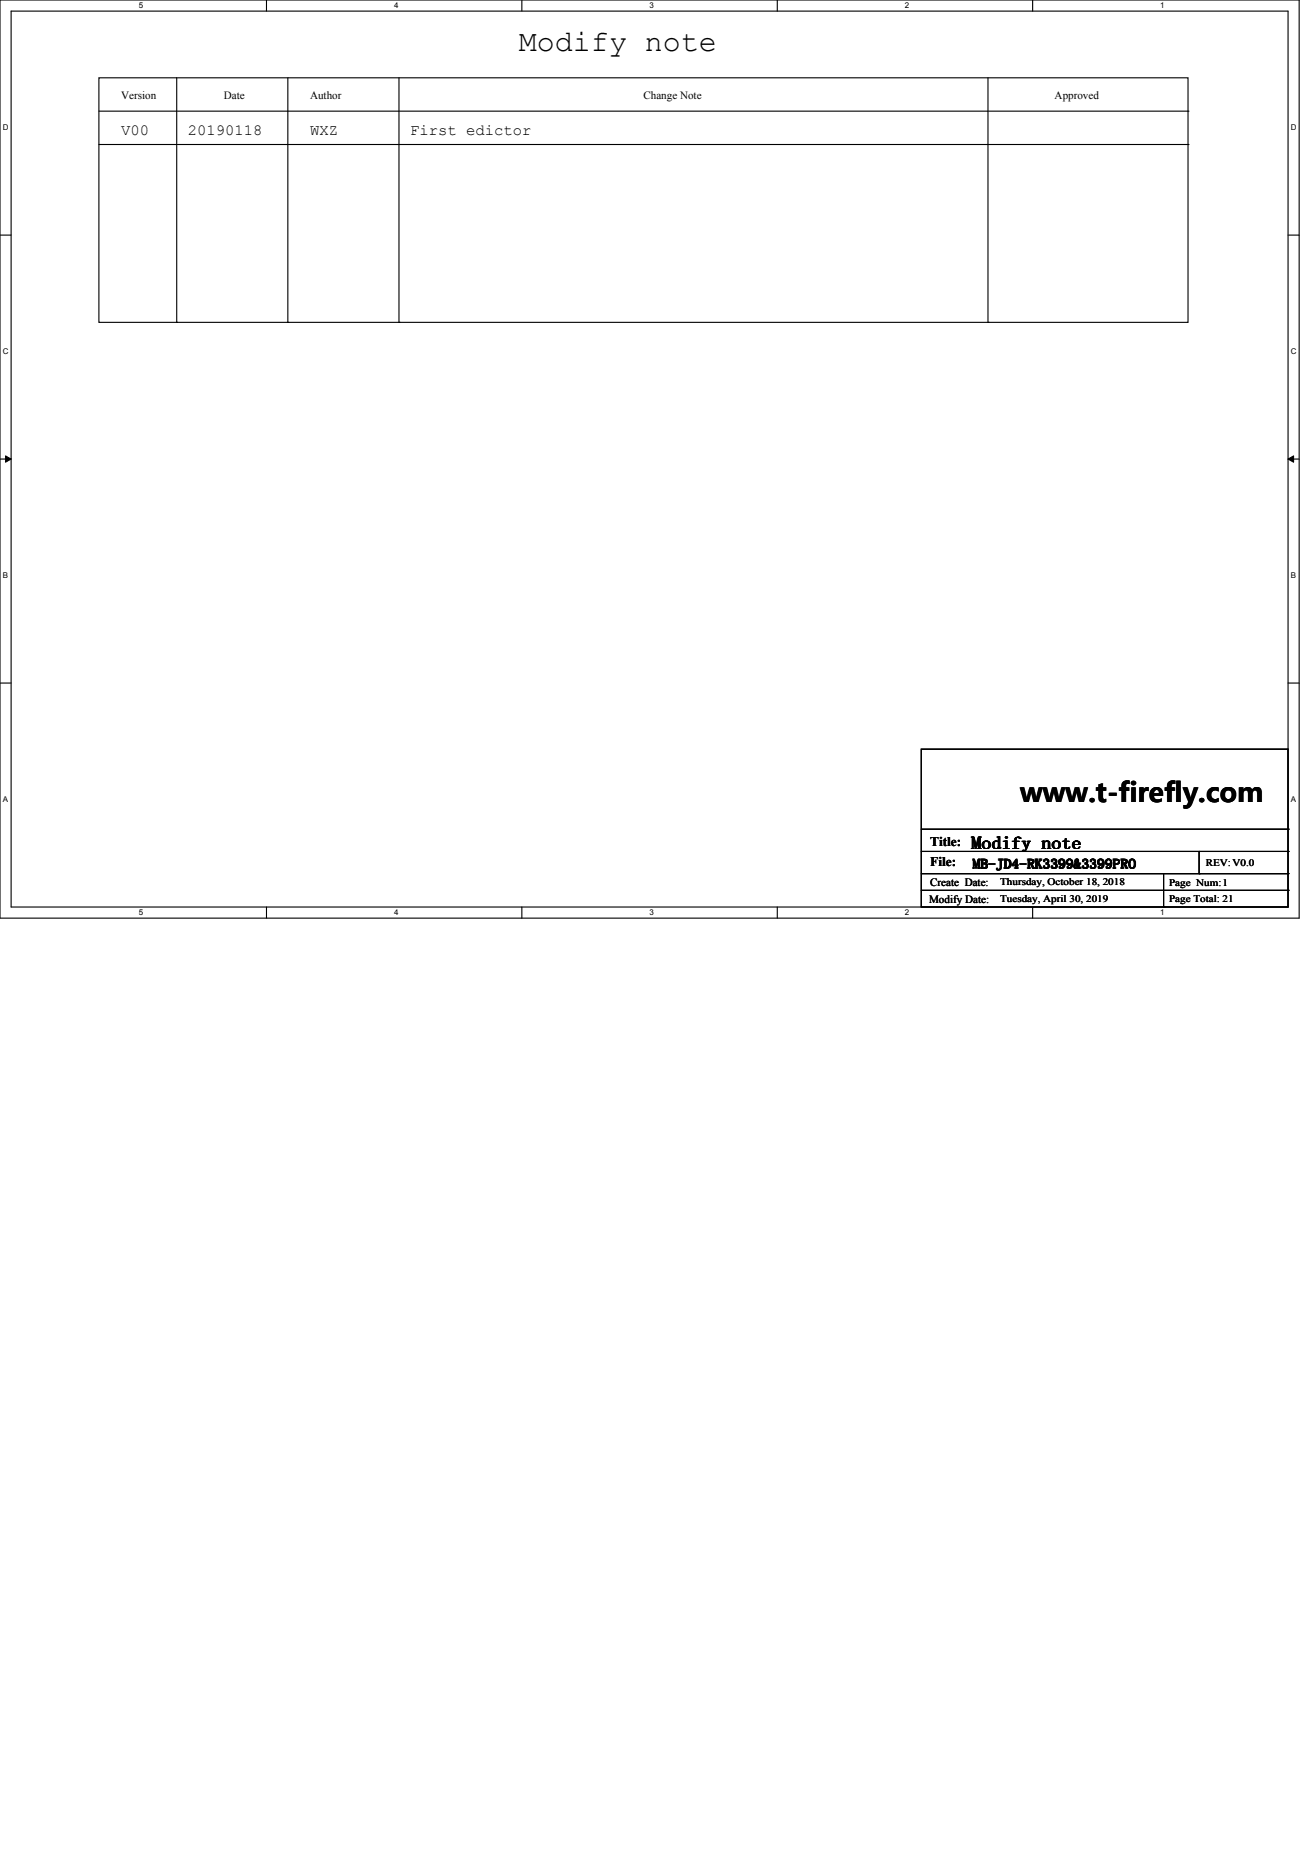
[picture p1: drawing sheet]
<svg xmlns="http://www.w3.org/2000/svg" width="210mm" height="297mm" viewBox="0 0 210 297" stroke-linecap="round" stroke-linejoin="round" font-family="sans-serif">
<defs><g id="words">
<text font-size="4.8" x="83" y="8.1">Modify note</text>
<text font-size="4.3" x="163.2" y="128.3">www.t-firefly.com</text>
<text font-size="2.8" x="155.5" y="135.8">Modify note</text>
<g font-size="2.5">
<text x="19.4" y="21.6">V00</text>
<text x="30" y="21.6">20190118</text>
<text x="49.6" y="21.6">WXZ</text>
<text x="65.6" y="21.6">First edictor</text>
</g>
<g font-size="2.1">
<text x="148.8" y="135.2">Title:</text>
<text x="148.8" y="138.4">File:</text>
<text x="155.7" y="138.9">MB-JD4-RK3399&amp;3399PRO</text>
</g>
<g font-size="1.8">
<text x="19.4" y="15.8">Version</text>
<text x="35.8" y="15.8">Date</text>
<text x="49.6" y="15.8">Author</text>
<text x="102.9" y="15.8">Change Note</text>
<text x="168.7" y="15.8">Approved</text>
<text x="148.8" y="141.7">Create Date:</text>
<text x="148.6" y="144.4">Modify Date:</text>
</g>
<g font-size="1.6">
<text x="160" y="141.5">Thursday, October 18, 2018</text>
<text x="187" y="141.7">Page Num:1</text>
<text x="192.9" y="138.5">REV:V0.0</text>
<text x="160" y="144.2">Tuesday, April 30, 2019</text>
<text x="187" y="144.2">Page Total: 21</text>
</g>
<g font-size="1.3">
<text x="22.2" y="1.3">5</text>
<text x="63.1" y="1.3">4</text>
<text x="103.9" y="1.3">3</text>
<text x="144.8" y="1.3">2</text>
<text x="185.6" y="1.3">1</text>
<text x=".4" y="20.8">D</text>
<text x="206.5" y="20.8">D</text>
<text x=".4" y="56.7">C</text>
<text x="206.5" y="56.7">C</text>
<text x=".4" y="92.5">B</text>
<text x="206.5" y="92.5">B</text>
<text x=".4" y="128.3">A</text>
<text x="206.5" y="128.3">A</text>
<text x="22.2" y="146.4">5</text>
<text x="63.1" y="146.4">4</text>
<text x="103.9" y="146.4">3</text>
<text x="144.8" y="146.4">2</text>
<text x="185.6" y="146.4">1</text>
</g>
</g></defs>
<path d="M0 0h207.8v146.9h-207.8zM1.8 1.8h204.3v143.3h-204.3z" fill="none" stroke="#000" stroke-width=".18"/>
<g fill="#fff">
<path d="M22.2 .2h.7v1.4h-.7z"/>
<path d="M22.2 145.3h.7v1.4h-.7z"/>
</g>
<path d="M42.6 0v1.8M42.6 145.1v1.8" fill="none" stroke="#000" stroke-width=".18"/>
<g fill="#fff">
<path d="M63.1 .2h.7v1.4h-.7z"/>
<path d="M63.1 145.3h.7v1.4h-.7z"/>
</g>
<path d="M83.5 0v1.8M83.5 145.1v1.8" fill="none" stroke="#000" stroke-width=".18"/>
<g fill="#fff">
<path d="M103.9 .2h.7v1.4h-.7z"/>
<path d="M103.9 145.3h.7v1.4h-.7z"/>
</g>
<path d="M124.4 0v1.8M124.4 145.1v1.8" fill="none" stroke="#000" stroke-width=".18"/>
<g fill="#fff">
<path d="M144.8 .2h.7v1.4h-.7z"/>
<path d="M144.8 145.3h.7v1.4h-.7z"/>
</g>
<path d="M165.2 0v1.8M165.2 145.1v1.8" fill="none" stroke="#000" stroke-width=".18"/>
<g fill="#fff">
<path d="M185.6 .2h.7v1.4h-.7z"/>
<path d="M185.6 145.3h.7v1.4h-.7z"/>
<path d="M.4 19.7h1v1.4h-1z"/>
<path d="M206.5 19.7h.9v1.4h-.9z"/>
<path d="M.4 55.5h1v1.4h-1z"/>
<path d="M206.5 55.5h.9v1.4h-.9z"/>
</g>
<path d="M0 37.6h1.8M206.1 37.6h1.7" fill="none" stroke="#000" stroke-width=".18"/>
<g fill="#fff">
<path d="M.4 91.3h.9v1.5h-.9z"/>
<path d="M206.5 91.3h.9v1.5h-.9z"/>
</g>
<path d="M0 73.4h1.8M206.1 73.4h1.7" fill="none" stroke="#000" stroke-width=".18"/>
<path d="M.9 72.9l.9 .5-.9 .5zM206.1 73.4l.9-.5v1z" fill="#000"/>
<path d="M.9 72.9l.9 .5-.9 .5zM206.1 73.4l.9-.5v1z" fill="none" stroke="#000" stroke-width=".16"/>
<g fill="#fff">
<path d="M.4 127.2h.9v1.4h-.9z"/>
<path d="M206.5 127.2h.9v1.4h-.9z"/>
</g>
<g fill="none" stroke="#000" stroke-width=".18">
<path d="M15.8 12.4h174.3v39.2h-174.3zM15.8 17.8h174.3M28.3 12.4v39.2M46.1 12.4v39.2M63.8 12.4v39.2M158.1 12.4v39.2M190.1 17.8h.1M15.8 23.1h174.3M190.1 23.1h.1M28.3 51.6h.1M46.1 51.6h.1M63.8 51.6h.1"/>
<path d="M158.1 51.6h.1M0 109.3h1.8M147.4 119.8h58.7v25.3h-58.7zM206.1 109.3h1.7M147.4 132.6h58.7M147.4 136.2h58.7M147.4 139.8h58.7M186.2 139.8v5.3M191.8 139.8h.1M191.8 136.2v3.6M206.1 132.6h.1M206.1 136.2h.1"/>
<path d="M206.1 139.8h.1M147.4 142.4h58.7M186.2 145.1h.1M206.1 142.4h.1"/>
</g>
<use href="#words"/>
</svg>
